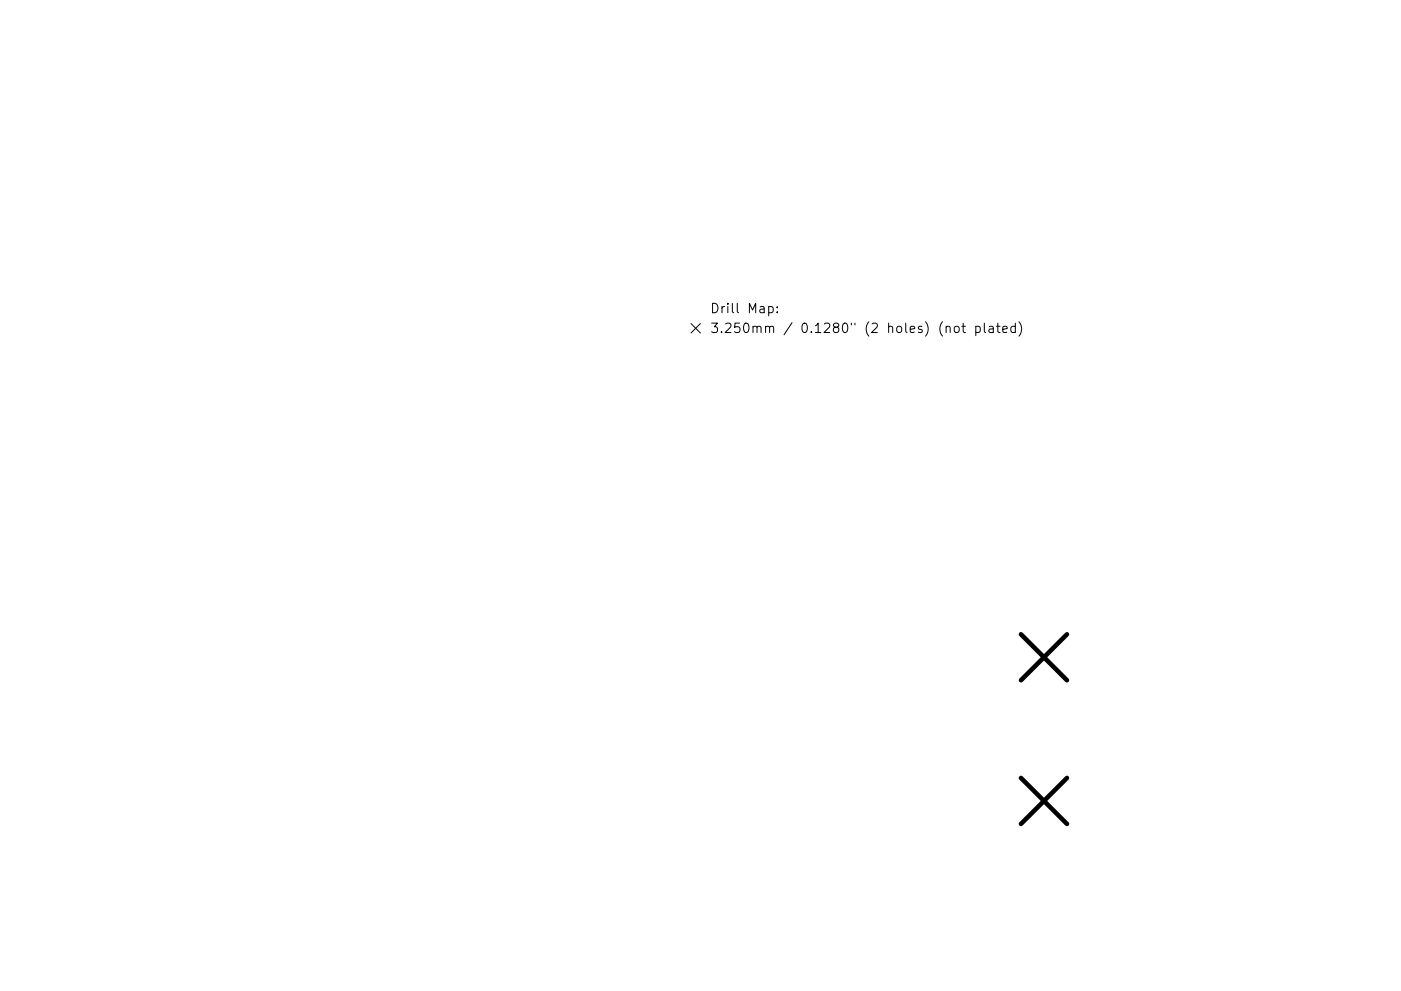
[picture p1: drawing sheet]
<svg xmlns="http://www.w3.org/2000/svg" width="297mm" height="210mm" viewBox="0 0 297 210" stroke-linecap="round" stroke-linejoin="round" font-family="sans-serif">
<defs><g id="words">
<g font-size="2.8">
<text x="150.5" y="66.5">Drill Map:</text>
<text x="150.5" y="70.7">3.250mm / 0.1280&quot; (2 holes) (not plated)</text>
</g>
</g></defs>
<path d="M216.5 134.6l9.7 9.7M226.2 134.6l-9.7 9.7M216.5 165.1l9.7 9.7M226.2 165.1l-9.7 9.7" fill="none" stroke="#000" stroke-width=".97"/>
<g fill="none" stroke="#000" stroke-width=".21">
<path d="M146.5 68.7l2 2M148.5 68.7l-2 2M163 65.1l.6-.1 .3 .4v.6l-.2 .3h-.7M164.8 66.2v.2M164.8 65.1v.2M200.6 69.4l.3-.2 .5 .1 .1 1.3M202.4 69.4l.3-.2 .5 .1 .2 .3v.6a.54 .54 0 0 1-.6 .4 .54 .54 0 0 1-.5-.4zM203.9 69.2h.8M204.2 68.6v1.7l.1 .2 .4 .1M206.9 69.3l.6-.1 .3 .4v.6l-.2 .3h-.7M206.9 69.2v2M208.7 68.6v1.7l.3 .3"/>
<path d="M209.7 69.3h.8l.1 1.3M210.6 69.7l-.7 .1a.39 .39 0 0 0-.3 .4 .39 .39 0 0 0 .3 .4l.7-.1M211.3 69.2h.7M211.6 68.6v1.7v.2l.4 .1M212.6 69.9l1-.2-.1-.4-.6-.1-.3 .3 .1 1h.8M215.3 69.3l-.6-.1-.4 .4v.6l.2 .3h.8M215.3 68.6v2M216 68.3a2.29 2.29 0 0 1 0 3"/>
</g>
<use href="#words"/>
</svg>
